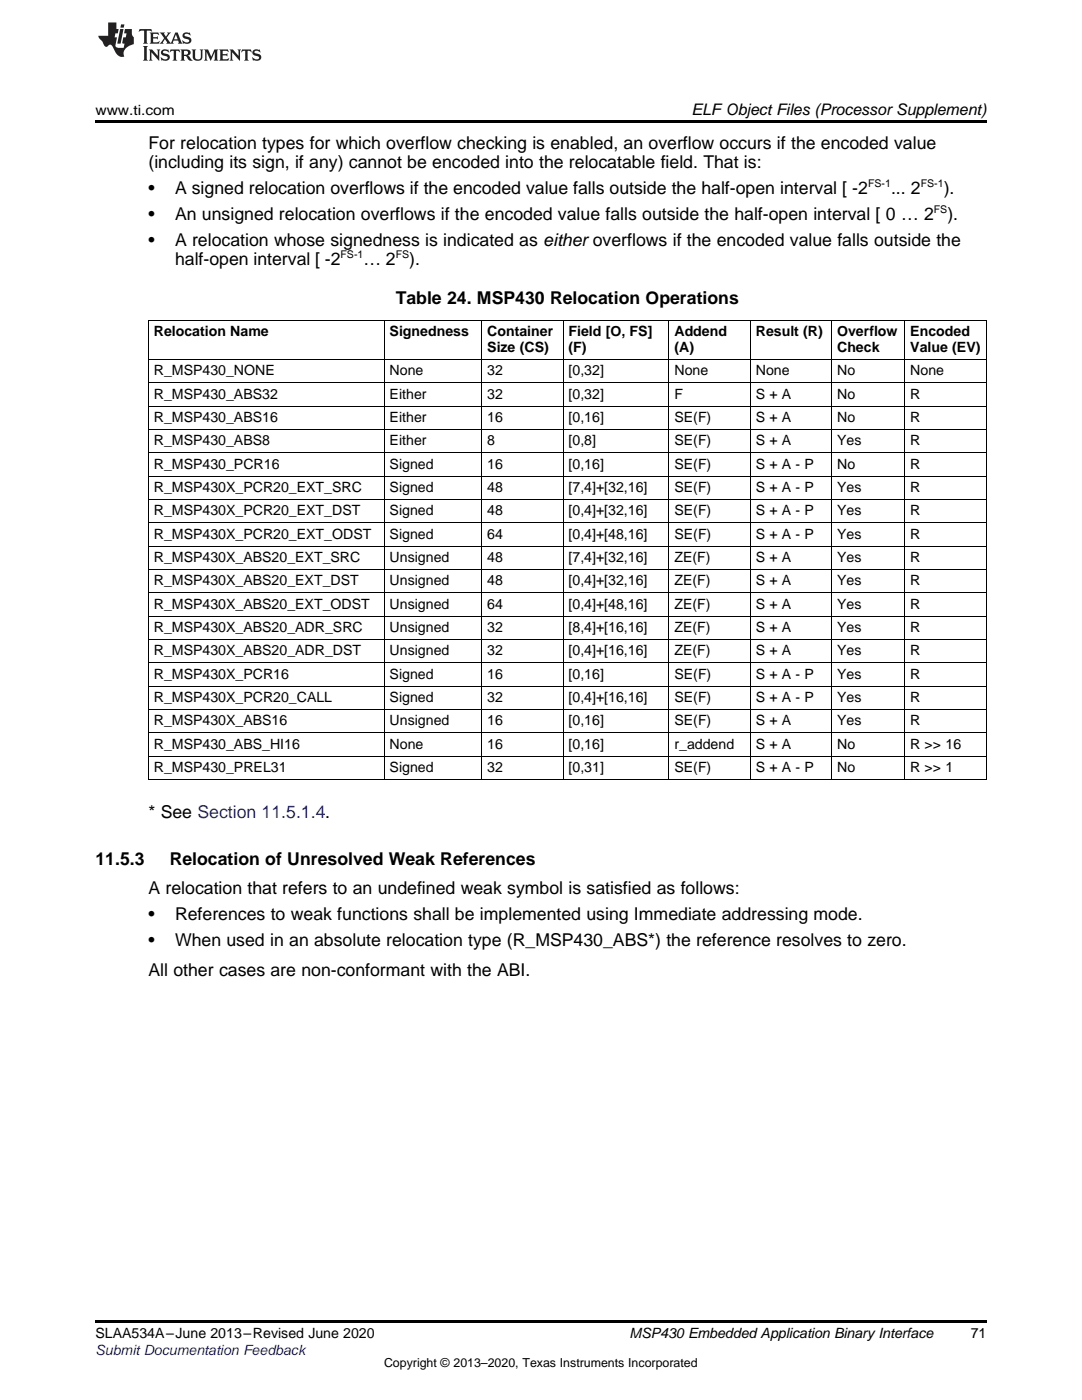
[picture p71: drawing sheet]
<svg xmlns="http://www.w3.org/2000/svg" width="216mm" height="279mm" viewBox="0 0 216 279" stroke-linecap="round" stroke-linejoin="round" font-family="sans-serif">
<defs><g id="words">
<g font-size="3.5">
<text x="29.6" y="29.7">For relocation types for which overflow checking is enabled, an overflow occurs if the encoded value</text>
<text x="29.6" y="33.5">(including its sign, if any) cannot be encoded into the relocatable field. That is:</text>
<text x="29.6" y="38.7">•</text>
<text x="34.9" y="38.7">A signed relocation overflows if the encoded value falls outside the half-open interval [ -2</text>
<text x="177.8" y="38.7">... 2</text>
<text x="188.3" y="38.7">).</text>
<text x="29.6" y="43.9">•</text>
<text x="34.9" y="43.9">An unsigned relocation overflows if the encoded value falls outside the half-open interval [ 0 … 2</text>
<text x="189" y="43.9">).</text>
<text x="29.6" y="49">•</text>
<text x="34.9" y="49">A relocation whose signedness is indicated as either overflows if the encoded value falls outside the</text>
<text x="34.9" y="52.9">half-open interval [ -2</text>
<text x="72.5" y="52.9">… 2</text>
<text x="81.7" y="52.9">).</text>
<text x="79" y="60.6">Table 24. MSP430 Relocation Operations</text>
<text x="29.6" y="163.3">* See Section 11.5.1.4.</text>
<text x="19" y="172.5">11.5.3</text>
<text x="33.9" y="172.5">Relocation of Unresolved Weak References</text>
<text x="29.6" y="178.5">A relocation that refers to an undefined weak symbol is satisfied as follows:</text>
<text x="29.6" y="183.7">•</text>
<text x="34.9" y="183.7">References to weak functions shall be implemented using Immediate addressing mode.</text>
<text x="29.6" y="188.8">•</text>
<text x="34.9" y="188.8">When used in an absolute relocation type (R_MSP430_ABS*) the reference resolves to zero.</text>
<text x="29.6" y="194.8">All other cases are non-conformant with the ABI.</text>
</g>
<text font-size="3.2" x="138" y="23">ELF Object Files (Processor Supplement)</text>
<g font-size="2.8">
<text x="19" y="23">www.ti.com</text>
<text x="30.7" y="67.1">Relocation Name</text>
<text x="77.8" y="67.1">Signedness</text>
<text x="97.2" y="67.1">Container</text>
<text x="97.2" y="70.2">Size (CS)</text>
<text x="113.5" y="67.1">Field [O, FS]</text>
<text x="113.5" y="70.2">(F)</text>
<text x="134.6" y="67.1">Addend</text>
<text x="134.6" y="70.2">(A)</text>
<text x="150.8" y="67.1">Result (R)</text>
<text x="167" y="67.1">Overflow</text>
<text x="167" y="70.2">Check</text>
<text x="181.6" y="67.1">Encoded</text>
<text x="181.6" y="70.2">Value (EV)</text>
<text x="30.7" y="74.9">R_MSP430_NONE</text>
<text x="77.8" y="74.9">None</text>
<text x="97.2" y="74.9">32</text>
<text x="113.5" y="74.9">[0,32]</text>
<text x="134.6" y="74.9">None</text>
<text x="150.8" y="74.9">None</text>
<text x="167" y="74.9">No</text>
<text x="181.6" y="74.9">None</text>
<text x="30.7" y="79.6">R_MSP430_ABS32</text>
<text x="77.8" y="79.6">Either</text>
<text x="97.2" y="79.6">32</text>
<text x="113.5" y="79.6">[0,32]</text>
<text x="134.6" y="79.6">F</text>
<text x="150.8" y="79.6">S + A</text>
<text x="167" y="79.6">No</text>
<text x="181.6" y="79.6">R</text>
<text x="30.7" y="84.2">R_MSP430_ABS16</text>
<text x="30.7" y="88.9">R_MSP430_ABS8</text>
<text x="77.8" y="84.2">Either</text>
<text x="77.8" y="88.9">Either</text>
<text x="97.2" y="84.2">16</text>
<text x="97.2" y="88.9">8</text>
<text x="113.5" y="84.2">[0,16]</text>
<text x="113.5" y="88.9">[0,8]</text>
<text x="134.6" y="84.2">SE(F)</text>
<text x="134.6" y="88.9">SE(F)</text>
<text x="150.8" y="84.2">S + A</text>
<text x="150.8" y="88.9">S + A</text>
<text x="167" y="84.2">No</text>
<text x="167" y="88.9">Yes</text>
<text x="181.6" y="84.2">R</text>
<text x="181.6" y="88.9">R</text>
<text x="30.7" y="93.5">R_MSP430_PCR16</text>
<text x="77.8" y="93.5">Signed</text>
<text x="97.2" y="93.5">16</text>
<text x="113.5" y="93.5">[0,16]</text>
<text x="134.6" y="93.5">SE(F)</text>
<text x="150.8" y="93.5">S + A - P</text>
<text x="167" y="93.5">No</text>
<text x="181.6" y="93.5">R</text>
<text x="30.7" y="98.2">R_MSP430X_PCR20_EXT_SRC</text>
<text x="77.8" y="98.2">Signed</text>
<text x="97.2" y="98.2">48</text>
<text x="113.5" y="98.2">[7,4]+[32,16]</text>
<text x="134.6" y="98.2">SE(F)</text>
<text x="150.8" y="98.2">S + A - P</text>
<text x="167" y="98.2">Yes</text>
<text x="181.6" y="98.2">R</text>
<text x="30.7" y="102.8">R_MSP430X_PCR20_EXT_DST</text>
<text x="30.7" y="107.5">R_MSP430X_PCR20_EXT_ODST</text>
<text x="77.8" y="102.8">Signed</text>
<text x="77.8" y="107.5">Signed</text>
<text x="97.2" y="102.8">48</text>
<text x="97.2" y="107.5">64</text>
<text x="113.5" y="102.8">[0,4]+[32,16]</text>
<text x="113.5" y="107.5">[0,4]+[48,16]</text>
<text x="134.6" y="102.8">SE(F)</text>
<text x="134.6" y="107.5">SE(F)</text>
<text x="150.8" y="102.8">S + A - P</text>
<text x="150.8" y="107.5">S + A - P</text>
<text x="167" y="102.8">Yes</text>
<text x="167" y="107.5">Yes</text>
<text x="181.6" y="102.8">R</text>
<text x="181.6" y="107.5">R</text>
<text x="30.7" y="112.1">R_MSP430X_ABS20_EXT_SRC</text>
<text x="77.8" y="112.1">Unsigned</text>
<text x="97.2" y="112.1">48</text>
<text x="113.5" y="112.1">[7,4]+[32,16]</text>
<text x="134.6" y="112.1">ZE(F)</text>
<text x="150.8" y="112.1">S + A</text>
<text x="167" y="112.1">Yes</text>
<text x="181.6" y="112.1">R</text>
<text x="30.7" y="116.8">R_MSP430X_ABS20_EXT_DST</text>
<text x="77.8" y="116.8">Unsigned</text>
<text x="97.2" y="116.8">48</text>
<text x="113.5" y="116.8">[0,4]+[32,16]</text>
<text x="134.6" y="116.8">ZE(F)</text>
<text x="150.8" y="116.8">S + A</text>
<text x="167" y="116.8">Yes</text>
<text x="181.6" y="116.8">R</text>
<text x="30.7" y="121.5">R_MSP430X_ABS20_EXT_ODST</text>
<text x="77.8" y="121.5">Unsigned</text>
<text x="97.2" y="121.5">64</text>
<text x="113.5" y="121.5">[0,4]+[48,16]</text>
<text x="134.6" y="121.5">ZE(F)</text>
<text x="150.8" y="121.5">S + A</text>
<text x="167" y="121.5">Yes</text>
<text x="181.6" y="121.5">R</text>
<text x="30.7" y="126.1">R_MSP430X_ABS20_ADR_SRC</text>
<text x="30.7" y="130.8">R_MSP430X_ABS20_ADR_DST</text>
<text x="77.8" y="126.1">Unsigned</text>
<text x="77.8" y="130.8">Unsigned</text>
<text x="97.2" y="126.1">32</text>
<text x="97.2" y="130.8">32</text>
<text x="113.5" y="126.1">[8,4]+[16,16]</text>
<text x="113.5" y="130.8">[0,4]+[16,16]</text>
<text x="134.6" y="126.1">ZE(F)</text>
<text x="134.6" y="130.8">ZE(F)</text>
<text x="150.8" y="126.1">S + A</text>
<text x="150.8" y="130.8">S + A</text>
<text x="167" y="126.1">Yes</text>
<text x="167" y="130.8">Yes</text>
<text x="181.6" y="126.1">R</text>
<text x="181.6" y="130.8">R</text>
<text x="30.7" y="135.4">R_MSP430X_PCR16</text>
<text x="77.8" y="135.4">Signed</text>
<text x="97.2" y="135.4">16</text>
<text x="113.5" y="135.4">[0,16]</text>
<text x="134.6" y="135.4">SE(F)</text>
<text x="150.8" y="135.4">S + A - P</text>
<text x="167" y="135.4">Yes</text>
<text x="181.6" y="135.4">R</text>
<text x="30.7" y="140.1">R_MSP430X_PCR20_CALL</text>
<text x="77.8" y="140.1">Signed</text>
<text x="97.2" y="140.1">32</text>
<text x="113.5" y="140.1">[0,4]+[16,16]</text>
<text x="134.6" y="140.1">SE(F)</text>
<text x="150.8" y="140.1">S + A - P</text>
<text x="167" y="140.1">Yes</text>
<text x="181.6" y="140.1">R</text>
<text x="30.7" y="144.7">R_MSP430X_ABS16</text>
<text x="30.7" y="149.4">R_MSP430_ABS_HI16</text>
<text x="77.8" y="144.7">Unsigned</text>
<text x="77.8" y="149.4">None</text>
<text x="97.2" y="144.7">16</text>
<text x="97.2" y="149.4">16</text>
<text x="113.5" y="144.7">[0,16]</text>
<text x="113.5" y="149.4">[0,16]</text>
<text x="134.6" y="144.7">SE(F)</text>
<text x="134.6" y="149.4">r_addend</text>
<text x="150.8" y="144.7">S + A</text>
<text x="150.8" y="149.4">S + A</text>
<text x="167" y="144.7">Yes</text>
<text x="167" y="149.4">No</text>
<text x="181.6" y="144.7">R</text>
<text x="181.6" y="149.4">R &gt;&gt; 16</text>
<text x="30.7" y="154.1">R_MSP430_PREL31</text>
<text x="77.8" y="154.1">Signed</text>
<text x="97.2" y="154.1">32</text>
<text x="113.5" y="154.1">[0,31]</text>
<text x="134.6" y="154.1">SE(F)</text>
<text x="150.8" y="154.1">S + A - P</text>
<text x="167" y="154.1">No</text>
<text x="181.6" y="154.1">R &gt;&gt; 1</text>
<text x="19" y="267.1">SLAA534A–June 2013–Revised June 2020</text>
<text x="125.6" y="267.1">MSP430 Embedded Application Binary Interface</text>
<text x="193.7" y="267">71</text>
</g>
<text font-size="2.8" fill="#00f" x="19" y="270.4">Submit Documentation Feedback</text>
<text font-size="2.5" x="76.6" y="272.7">Copyright © 2013–2020, Texas Instruments Incorporated</text>
<g font-size="2.1">
<text x="173.2" y="37.3">FS-1</text>
<text x="183.7" y="37.3">FS-1</text>
<text x="186.3" y="42.4">FS</text>
<text x="67.9" y="51.5">FS-1</text>
<text x="79" y="51.5">FS</text>
</g>
</g></defs>
<path d="M19 24h177.8v.6h-177.8zM19 263.5h177.8v.6h-177.8z" fill="#000"/>
<g fill="none" stroke="#000" stroke-width=".2">
<path d="M29.6 76.4h167.2M29.6 71.7h167.2M29.6 63.9h167.2M29.7 64v91.6M76.6 64v91.6M96.1 64v91.6M112.3 64v91.6M133.5 64v91.6M149.7 64v91.6M165.9 64v91.6M180.5 64v91.6M196.8 64v91.6"/>
<path d="M29.6 99.7h167.2M29.6 95h167.2M29.6 90.4h167.2M29.6 85.7h167.2M29.6 81.1h167.2M29.6 118.3h167.2M29.6 113.6h167.2M29.6 109h167.2M29.6 104.3h167.2M29.6 136.9h167.2M29.6 132.3h167.2M29.6 127.6h167.2"/>
<path d="M29.6 123h167.2M29.6 155.6h167.2M29.6 150.9h167.2M29.6 146.2h167.2M29.6 141.6h167.2"/>
</g>
<g fill="#231f20">
<path d="M27.8 5.8l-.1 .6 .5-.3h.5l.1 .2v2.1l-.3 .3h1l-.2-.3v-2.1v-.2h.6l.4 .3-.1-.6zM29.9 6.5l.2 .4v1.5l-.2 .3h1.8l.1-.5a1.04 1.04 0 0 1-1.2 .1v-.6h.5l.4 .2v-.7l-.4 .2h-.5v-.6h.8l.3 .2-.1-.5zM31.9 6.5l.9 1.1-1 1.1h.9l-.2-.2 .4-.7 .5 .7-.2 .2h1.5l-.2-.2 .1-.4h.9l.2 .4-.2 .2h.9l-.2-.3-.7-1.9h-.5l-.9 2.1-.8-1.1 .8-1h-.8l.2 .3-.4 .5-.4-.6 .2-.2zM35.1 6.9l.4 .9h-.8zM36.6 6.6a.63 .63 0 0 0-.2 .7 .63 .63 0 0 0 .6 .4l.6 .2 .2 .2a.75 .75 0 0 1-.8 .4 .75 .75 0 0 1-.6-.5l.1 .7 .2-.1a1.11 1.11 0 0 0 1.5-.5 1.13 1.13 0 0 0-1.3-.9v-.3a1.04 1.04 0 0 1 1.1 .2l-.1-.6-.2 .1-.5-.1zM28.5 9.2l.3 .3v2.2l-.3 .4h1l-.2-.4v-2.2l.2-.3zM29.7 9.9l.2 .3v1.5l-.2 .4h.7l-.2-.4v-1.3l1.6 1.7v-1.9l.2-.3h-.7l.2 .3v.9l-1.1-1.2zM32.3 10a.62 .62 0 0 0-.2 .7 .62 .62 0 0 0 .6 .4l.6 .2 .2 .2a.76 .76 0 0 1-.8 .4 .76 .76 0 0 1-.6-.5l.1 .7 .2-.1a1.11 1.11 0 0 0 1.5-.6 1.13 1.13 0 0 0-1.3-.8v-.3a1.04 1.04 0 0 1 1.1 .1l-.1-.5-.2 .1-.5-.2zM34 9.9l-.1 .6a.61 .61 0 0 1 .7-.3l.1 1.5-.3 .4h1l-.3-.4 .1-1.5a.63 .63 0 0 1 .7 .3l-.1-.6zM36 9.9l.2 .3v1.5l-.2 .4h.9l-.2-.2v-.7l.6 .2a.76 .76 0 0 0 1.1 .6l-1-.9a.58 .58 0 0 0 .6-.6 .58 .58 0 0 0-.5-.6zM36.7 10.2l.1-.1a.45 .45 0 0 1 .6 .1 .45 .45 0 0 1 .1 .5l-.8 .2zM38.2 9.9l.2 .2a2.17 2.17 0 0 0 .4 1.9 .99 .99 0 0 0 1.6-.7v-1.1l.2-.3h-.7l.1 .2a1.92 1.92 0 0 1-.1 1.7 .6 .6 0 0 1-1-.5v-1.1l.2-.3zM40.7 9.9l.2 .3v1.5l-.2 .4h.7l-.2-.4v-1.4l.8 1.8 .9-1.8v1.4l-.2 .4h.9l-.3-.4v-1.5l.3-.3h-.8l-.6 1.4-.7-1.4zM43.7 9.9l.3 .3v1.5l-.3 .4h1.9l.1-.6a1.04 1.04 0 0 1-1.3 .2v-.6h.6l.4 .1v-.6l-.4 .2h-.6l.1-.6h.7l.4 .2-.1-.5zM45.8 9.9l.2 .3v1.5l-.2 .4h.8l-.3-.4v-1.3l1.6 1.7v-1.9l.2-.3h-.7l.2 .3v.9l-1.1-1.2zM48.3 9.9l-.1 .6a.61 .61 0 0 1 .7-.3v1.5l-.2 .4h.9l-.2-.4v-1.5a.63 .63 0 0 1 .8 .3l-.1-.6zM50.6 10a.62 .62 0 0 0-.2 .7 .62 .62 0 0 0 .6 .4l.6 .2 .1 .2a.76 .76 0 0 1-.7 .4 .76 .76 0 0 1-.6-.5l.1 .7 .1-.1a1.11 1.11 0 0 0 1.5-.6 1.13 1.13 0 0 0-1.2-.8l-.1-.3a1.04 1.04 0 0 1 1.2 .1l-.2-.5-.1 .1-.5-.2z"/>
<path d="M21.6 4.5v2.6h-2l.1 .4 .8 .9a.91 .91 0 0 0 .9 .9 .56 .56 0 0 1 .5-.4 .56 .56 0 0 1 .5 .3l.4 .8a1.53 1.53 0 0 0 2 1.3 1.54 1.54 0 0 1 1-2.1l.9-.4-.1-1.4a1.52 1.52 0 0 1-.3-1.6h-1.4l-.1 .9h.5l-.2 .8h-.5l-.2 .9v.2l.4 .1-.1 .9a1.93 1.93 0 0 1-1.6-.3l.2-1.8h-.4l.1-.8h.5l.2-.9h-.5v-1.3zM24 5.8l-.6 2.9h.7l.5-2.9zM24.2 4.9l-.2 .6h.7l.1-.6z"/>
</g>
<use href="#words"/>
</svg>
